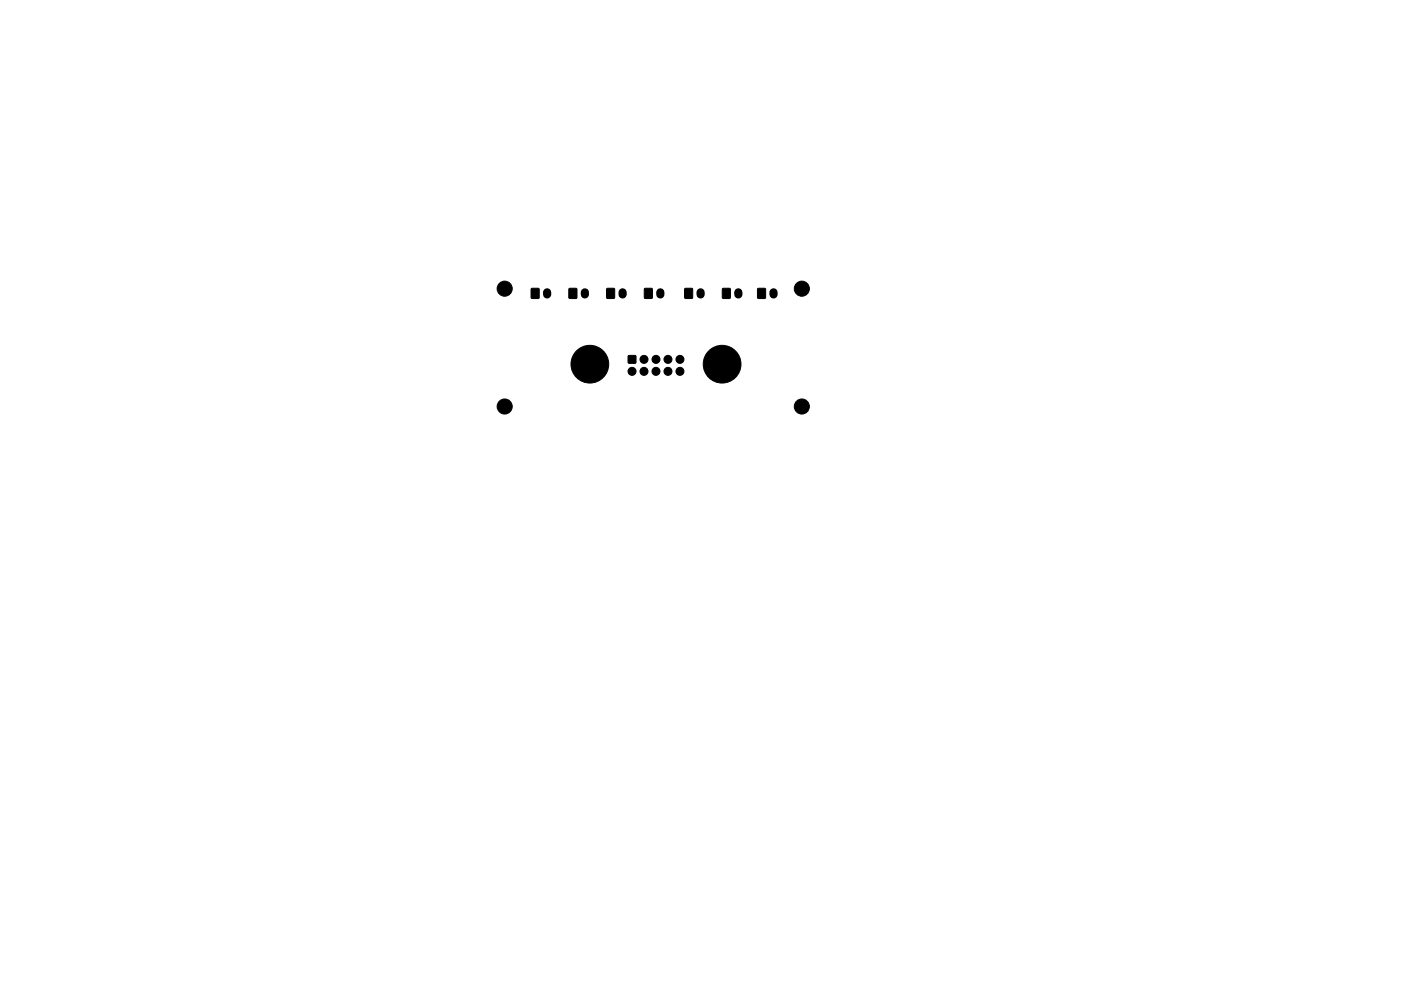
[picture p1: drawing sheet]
<svg xmlns="http://www.w3.org/2000/svg" width="297mm" height="210mm" viewBox="0 0 297 210" stroke-linecap="round" stroke-linejoin="round" font-family="sans-serif">
<g fill="#000" stroke="#000" stroke-width=".21">
<path d="M112.7 61.2h1.6l-.1 2.1h-1.6zM120.7 61.2h1.6l-.1 2.1h-1.6zM128.7 61.2h1.6l-.1 2.1h-1.6zM133.2 75.5h1.6v1.5h-1.6zM136.7 61.2h1.6l-.1 2.1h-1.6zM145.2 61.2h1.6v2.1h-1.6zM153.2 61.2h1.6v2.1h-1.6zM160.7 61.2h1.6l-.1 2.1h-1.6z"/>
<circle cx="107" cy="61.2" r="1.6"/>
<circle cx="125.1" cy="77.3" r="4"/>
<circle cx="134" cy="78.8" r=".85"/>
<circle cx="136.5" cy="78.8" r=".85"/>
<circle cx="136.5" cy="76.2" r=".85"/>
<circle cx="139.1" cy="78.8" r=".85"/>
<circle cx="139.1" cy="76.2" r=".85"/>
<circle cx="141.6" cy="76.2" r=".85"/>
<circle cx="141.6" cy="78.8" r=".85"/>
<circle cx="144.2" cy="76.2" r=".85"/>
<circle cx="144.2" cy="78.8" r=".85"/>
<circle cx="153.1" cy="77.3" r="4"/>
<circle cx="170" cy="61.2" r="1.6"/>
<circle cx="107" cy="86.2" r="1.6"/>
<circle cx="170" cy="86.2" r="1.6"/>
</g>
<path d="M116 62v.5M124 62v.5M132 62v.5M140 62v.5M148.5 62v.5M156.5 62v.5M164 62v.5" fill="none" stroke="#000" stroke-width="1.7"/>
</svg>
